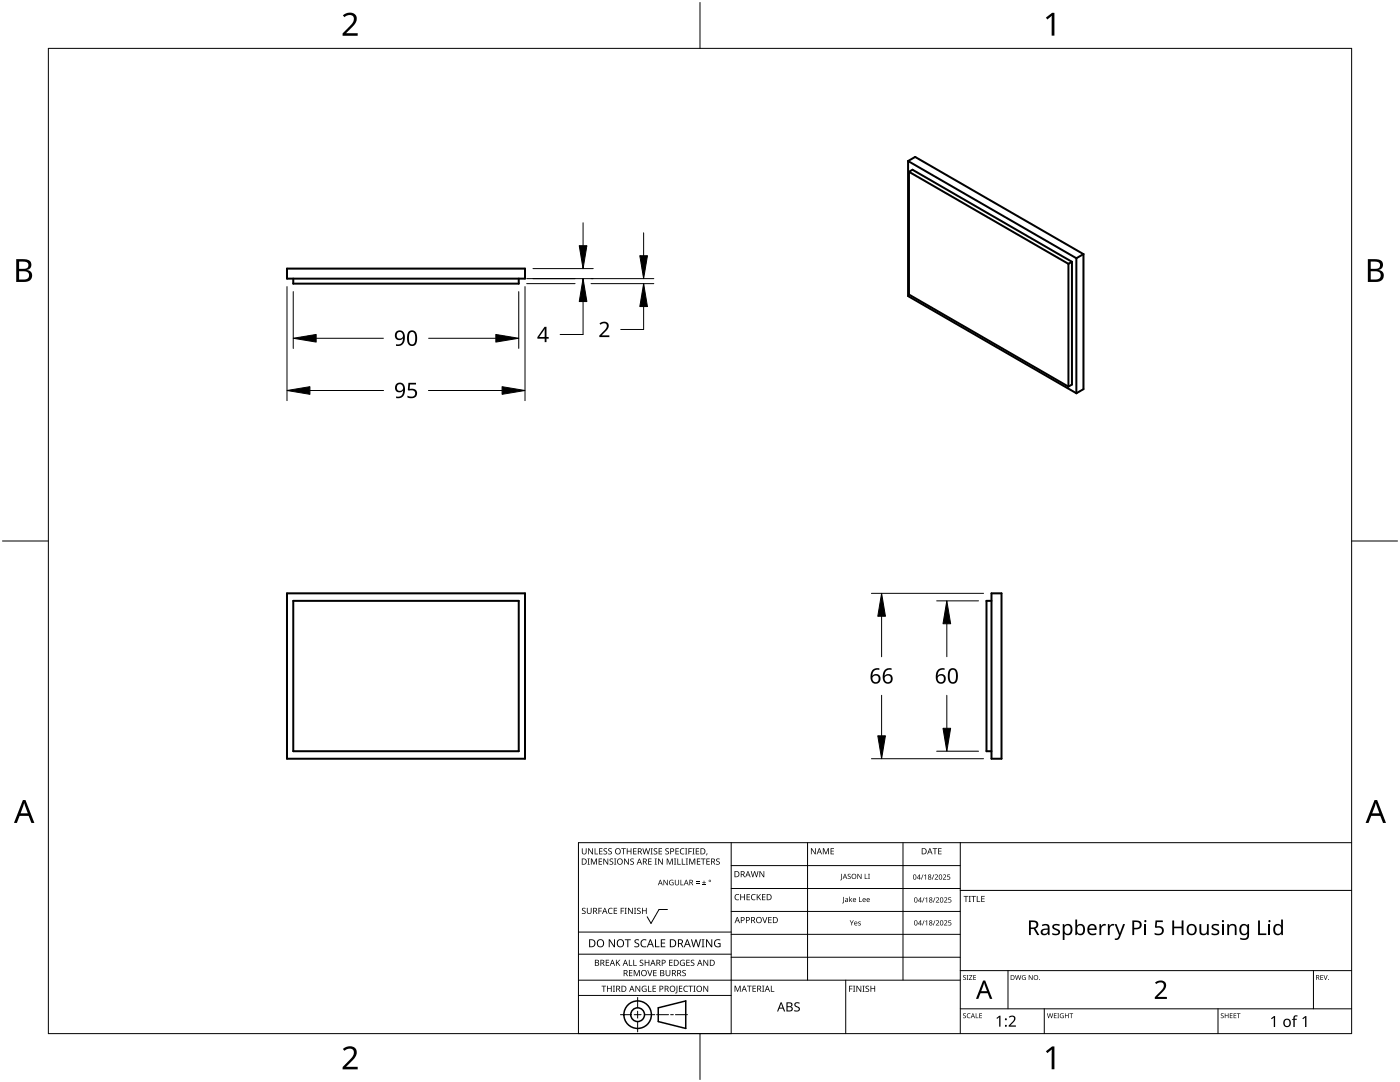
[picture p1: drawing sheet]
<svg xmlns="http://www.w3.org/2000/svg" width="279mm" height="216mm" viewBox="0 0 279 216" stroke-linecap="round" stroke-linejoin="round" font-family="sans-serif">
<g fill="none" stroke="#000" stroke-width=".4">
<path d="M181.2 32.1l1.4-.8 33.6 19.4M181.2 32.1l33.6 19.4M181.2 32.1v27l33.6 19.4M181.4 34.3l.7-.4 31.8 18.3M181.4 34.3v24.5l31.8 18.3M181.4 34.3l31.8 18.3M57.3 53.6h47.5v2h-47.5zM58.5 55.6v1h45v-1M213.2 52.6v24.5M213.9 52.2v24.5l-.7 .4M213.9 52.2l-.7 .4M214.8 51.5v27"/>
<path d="M216.2 50.7l-1.4 .8M216.2 50.7v27l-1.4 .8M57.3 118.4h47.5v33h-47.5zM58.5 119.9h45v30h-45zM197.9 119.9h-1v30h1M197.9 118.4h2v33h-2z"/>
</g>
<path d="M9.7 9.7h260v196.5h-260z" fill="none" stroke="#000" stroke-width=".2"/>
<path d="M139.7 .5v9.2M.5 108h9.2M269.7 108h9.2M139.7 206.2v9.2" fill="none" stroke="#000" stroke-width=".2"/>
<g fill="#000">
<path d="M68.4 3.1a1.64 1.64 0 0 1 2.8 .4 2.52 2.52 0 0 1-1.2 2.2l-.9 .9h2.3v.5h-3v-.4l1.2-1.2a1.95 1.95 0 0 0 .9-2.2 1.23 1.23 0 0 0-1.8 .1zM208.7 3.5l1.3-.9h.4v4.5h-.5v-4l-.9 .8zM68.4 209.3a1.64 1.64 0 0 1 2.8 .4 2.52 2.52 0 0 1-1.2 2.2l-.9 1h2.3v.5h-3v-.5l1.2-1.2a1.95 1.95 0 0 0 .9-2.1 1.23 1.23 0 0 0-1.8 .1zM208.7 209.8l1.3-1h.4v4.6h-.5v-4l-.9 .7z"/>
<path d="M3.2 51.7h1.3a1.28 1.28 0 0 1 1.7 1.3 1.04 1.04 0 0 1-.8 .9 1.23 1.23 0 0 1 1 1.5 1.23 1.23 0 0 1-1.6 .9h-1.6zM3.8 54.1v1.7h.9a.86 .86 0 0 0 1.1-.9 .86 .86 0 0 0-1.1-.8zM3.8 52.2v1.4h.8a.78 .78 0 0 0 1.1-.7 .78 .78 0 0 0-1.1-.7z"/>
<path d="M273 51.7h1.3a1.28 1.28 0 0 1 1.7 1.3 1.04 1.04 0 0 1-.9 .9 1.23 1.23 0 0 1 1 1.5 1.23 1.23 0 0 1-1.5 .9h-1.6zM273.6 54.1v1.7h.9a.86 .86 0 0 0 1.1-.9 .86 .86 0 0 0-1.2-.8zM273.6 52.2v1.4h.8a.78 .78 0 0 0 1-.7 .78 .78 0 0 0-1.1-.7z"/>
<path d="M4.6 159.6h.5l1.8 4.6h-.6l-.6-1.4h-1.8l-.5 1.4h-.6zM4.8 160.2l-.7 2.1h1.4z"/>
<path d="M274.3 159.6h.5l1.8 4.6h-.6l-.5-1.4h-1.8l-.6 1.4h-.6zM274.6 160.2l-.7 2.1h1.4z"/>
</g>
<g fill="none" stroke="#000" stroke-width=".2">
<path d="M145.9 168.1v38.1h-30.5v-38.1h154.3M145.9 172.7h45.7M145.9 177.3h45.7M161.2 168.1v27.5M180.2 168.1v27.5M191.6 168.1v38.1M191.6 177.7h78.1M115.4 198.6h30.5M115.4 195.6h76.2M115.4 190.4h30.5M115.4 186h30.5M127.3 199v2.1"/>
<path d="M133.2 181.5h-1.7l-1.6 2.8-.7-1.4M145.9 181.9h45.7M145.9 186.4h45.7M145.9 191h45.7M168.8 195.6v10.6M191.6 193.7h78.1M201.2 193.7v7.6M262.1 193.7v7.6M123.8 202.5h2.1M126.6 202.5h1.3M127.3 201.8v1.4M127.3 203.8v2.1"/>
<path d="M128.6 202.5h2.1M131 202.5h2.4M133.8 202.5h.6M134.8 202.5h2.4M191.6 201.3h78.1M208.4 201.3v4.9M243.1 201.3v4.9"/>
</g>
<g fill="#000">
<path d="M116.1 169.3h.2v.8a.32 .32 0 0 0 .3 .3 .32 .32 0 0 0 .3-.3v-.8h.2v.8a.47 .47 0 0 1-.5 .4 .47 .47 0 0 1-.5-.5zM117.3 171.3h.4l-.1 .1v1l.1 .1h-.4l.1-.1v-1zM117.4 169.3h.2l.6 1v-1h.1v1.2h-.1l-.7-1v1h-.1zM117.9 171.3h.3l.3 1 .4-1h.2v1.2h-.1v-1l-.4 1h-.1l-.4-1v1h-.2zM118.7 169.3h.1v1h.6v.2h-.7zM119.5 171.3h.7v.1h-.6v.4h.5v.2h-.5v.4h.6v.1h-.7zM119.6 169.3h.6v.1h-.5v.4h.5v.1h-.5v.4h.5v.2h-.6zM120.5 169.4l.4-.1h.3l-.1 .1a.25 .25 0 0 0-.4-.1 .25 .25 0 0 0 0 .4 .4 .4 0 0 1 .5 .3 .4 .4 0 0 1-.3 .5 .4 .4 0 0 1-.5-.2h.2a.27 .27 0 0 0 .4-.1 .27 .27 0 0 0-.3-.3l-.2-.2zM120.4 171.3h.2l.6 1v-1h.2v1.2h-.2l-.6-1v1h-.2zM121.4 169.4l.5-.1h.2v.1a.25 .25 0 0 0-.4-.1 .25 .25 0 0 0 0 .4 .4 .4 0 0 1 .4 .3 .4 .4 0 0 1-.2 .5 .4 .4 0 0 1-.5-.2h.1a.27 .27 0 0 0 .5-.1 .27 .27 0 0 0-.4-.3l-.2-.2zM121.7 171.4l.4-.1 .3 .1-.1 .1a.25 .25 0 0 0-.4-.1 .25 .25 0 0 0 0 .4 .4 .4 0 0 1 .5 .3 .4 .4 0 0 1-.3 .5 .4 .4 0 0 1-.5-.3l.2 .1a.27 .27 0 0 0 .4-.2 .27 .27 0 0 0-.3-.3l-.2-.2zM122.5 171.3h.5l-.2 .1v1l.2 .1h-.5l.2-.1v-1z"/>
<path d="M124 169.3h.9v.1h-.4v1.1h-.1v-1.1h-.4zM124.6 171.3h.1l.7 1v-1h.1v1.2h-.2l-.6-1v1h-.1zM125.1 169.3h.1v.5h.7v-.5h.1v1.2h-.1v-.6h-.7v.6h-.1zM125.8 171.4l.5-.1 .2 .1v.1a.25 .25 0 0 0-.4-.1 .25 .25 0 0 0 0 .4 .4 .4 0 0 1 .4 .3 .4 .4 0 0 1-.2 .5 .4 .4 0 0 1-.5-.3l.1 .1a.27 .27 0 0 0 .5-.2 .27 .27 0 0 0-.4-.3l-.2-.2zM126.4 169.3h.6v.1h-.5v.4h.5v.1h-.5v.4h.5v.2h-.6zM128.2 169.3h.2l.2 1 .3-1h.2l.2 1 .3-1h.1l-.3 1.2h-.1l-.3-1.1-.3 1.1h-.2zM129.4 171.3h.6v.1h-.5v.4h.5v.2h-.5v.4h.5v.1h-.6zM129.8 169.3h.5l-.2 .1v1l.2 .1h-.5l.2-.1v-1zM130.7 171.3h.4l-.1 .1v1l.1 .1h-.4l.1-.1v-1zM130.5 169.4l.4-.1h.3l-.1 .1a.25 .25 0 0 0-.4-.1 .25 .25 0 0 0 0 .4 .4 .4 0 0 1 .5 .3 .4 .4 0 0 1-.3 .5 .4 .4 0 0 1-.5-.2h.2a.27 .27 0 0 0 .4-.1 .27 .27 0 0 0-.3-.3l-.2-.2zM131.4 169.3h.7v.1h-.5v.4h.5v.1h-.5v.4h.5v.2h-.7zM131.3 171.3h.2l.7 1-.1-1h.2v1.2h-.2l-.6-1v1h-.2z"/>
<path d="M132.4 175.6h.2l.6 .9v-.9h.1v1h-.2l-.6-.9v.9h-.1zM132.8 169.4l.4-.1h.3l-.1 .1a.25 .25 0 0 0-.3-.1 .25 .25 0 0 0 0 .4 .4 .4 0 0 1 .4 .3 .4 .4 0 0 1-.3 .5 .4 .4 0 0 1-.4-.2h.1a.27 .27 0 0 0 .5-.1 .27 .27 0 0 0-.4-.3l-.2-.2zM133.1 171.3h.2l.4 1 .4-1h.2v1.2h-.2v-1l-.4 1h-.1l-.4-1v1h-.1zM133.7 175.7l.5-.2 .2 .1v.1a.45 .45 0 0 0-.7 .4 .45 .45 0 0 0 .6 .4v-.3h-.2v-.1h.3v.5a.6 .6 0 0 1-.8-.1 .6 .6 0 0 1 .1-.8zM134.5 171.3h.4l-.1 .1v1l.1 .1h-.4l.2-.1v-1zM135.2 171.3h.1v1.1h.6v.1h-.7zM134.8 169.3h.7v.1h-.6v.4h.5v.1h-.5v.4h.6v.2h-.7zM134.7 175.6h.1v.7a.28 .28 0 0 0 .3 .2 .28 .28 0 0 0 .3-.2v-.7h.1v.7a.42 .42 0 0 1-.4 .4 .42 .42 0 0 1-.4-.4zM135.8 175.6h.1v.9h.5v.1h-.6zM136.1 171.3h.1v1.1h.6v.1h-.7zM135.8 169.4l.5-.2 .3 .1-.1 .1a.49 .49 0 0 0-.7 .5 .49 .49 0 0 0 .8 .4 .52 .52 0 0 1-.7 .1 .52 .52 0 0 1-.2-.6zM136.7 169.3h.5l-.2 .1v1l.2 .1h-.5l.2-.1v-1z"/>
<path d="M136.9 171.3h.4l-.1 .1v1l.1 .1h-.4l.1-.1v-1zM137.4 169.3h.7v.1h-.6v.4h.5v.2h-.5v.5h-.1zM137.5 171.3h.3l.3 1 .4-1h.3v1.2h-.2v-1l-.4 1h-.1l-.4-1v1h-.2zM138.2 169.3h.4l-.1 .1v1l.1 .1h-.4l.1-.1v-1zM138.9 176.2h.7v.1h-.7zM138.9 175.9h.7v.1h-.7zM138.9 169.3h.6v.1h-.5v.4h.5v.1h-.5v.4h.5v.2h-.6zM139.1 171.3h.7v.1h-.6v.4h.5v.2h-.5v.4h.6v.1h-.7zM140.1 176.5h.8v.1h-.8zM139.9 171.3h.9v.1h-.4v1.1h-.1v-1.1h-.4zM140.4 175.7h.2v.3h.3v.2h-.3v.3h-.2v-.3h-.3v-.2h.3zM141 170.3h.2l-.3 .4z"/>
<path d="M141 171.3h.7v.1h-.6v.4h.5v.2h-.5v.4h.6v.1h-.7zM143 171.4l.4-.1 .2 .1v.1a.25 .25 0 0 0-.4-.1 .25 .25 0 0 0 0 .4 .4 .4 0 0 1 .5 .3 .4 .4 0 0 1-.3 .5 .4 .4 0 0 1-.5-.3l.2 .1a.27 .27 0 0 0 .4-.2 .27 .27 0 0 0-.3-.3l-.3-.2zM146.8 178.6l.4-.2 .3 .1v.1a.49 .49 0 0 0-.7 .4 .49 .49 0 0 0 .7 .5 .52 .52 0 0 1-.7 0 .52 .52 0 0 1-.2-.6zM147.7 178.4h.2v.5h.6v-.5h.2v1.2h-.2v-.5h-.6v.5h-.2zM149 178.4h.7v.1h-.5v.4h.4v.2h-.4v.4h.5v.1h-.7zM150 178.6l.5-.2 .3 .1-.1 .1a.49 .49 0 0 0-.7 .4 .49 .49 0 0 0 .8 .5 .52 .52 0 0 1-.7 0 .52 .52 0 0 1-.2-.6zM149.8 173.8h.2l.2 1.1 .3-1.1h.2l.3 1.1 .2-1.1h.2l-.3 1.2h-.2l-.3-1-.3 1h-.1zM151 178.4h.2v.6l.5-.6h.2l-.5 .5 .5 .7h-.2l-.4-.6-.1 .6h-.2zM151.6 173.8h.1l.7 1v-1h.1v1.2h-.2l-.6-1v1h-.1zM152.1 178.4h.7v.1h-.6v.4h.5v.2h-.5v.4h.6v.1h-.7zM161.8 169.3h.2l.7 1v-1h.1v1.2h-.2l-.6-1v1h-.2zM164.2 169.3h.2l.4 .9 .4-.9h.2v1.2h-.1v-1.1l-.4 1.1h-.1l-.4-1.1v1.1h-.2z"/>
<path d="M165.8 169.3h.6v.1h-.5v.4h.5v.1h-.5v.4h.5v.2h-.6zM167.9 174.4h.1v1l-.3 .3v-.2l.2-.1zM169.5 178.9h.1v.7l.5-.4-.3 .3 .3 .5-.4-.4-.1 .4h-.1zM169.2 174.5l.4-.1h.2l-.1 .1a.24 .24 0 0 0-.3-.1 .24 .24 0 0 0-.1 .3 .24 .24 0 0 0 .3 .2 .32 .32 0 0 1 .1 .5 .32 .32 0 0 1-.5-.2v.1a.26 .26 0 0 0 .4 0 .26 .26 0 0 0 0-.3 .26 .26 0 0 0-.3-.1zM171.4 179h.2v.9h.4v.1h-.6zM171.1 174.4h.2l.5 .8v-.8h.1v1h-.1l-.6-.9v.9h-.1zM172.6 174.4h.1v.9h.5v.1h-.6zM173.2 174.4h.4l-.1 .1v.8l.1 .1h-.4l.2-.1v-.8zM184.2 174.5h.1l-.4 1h-.1zM184.4 179.1h.1l-.4 1h-.1zM184.4 174.7l.4-.2v1h-.1v-.9l-.2 .2zM186.3 174.5h.2l-.4 1h-.1z"/>
<path d="M186.1 169.3h.9v.1h-.3v1.1h-.2v-1.1h-.4zM186.6 179.1h.1l-.4 1h-.1zM186.5 174.6a.37 .37 0 0 1 .6 0 .37 .37 0 0 1-.2 .6l-.2 .2h.5v.1h-.7l.3-.4a.27 .27 0 0 0 .3-.3 .27 .27 0 0 0-.4-.2zM187.2 169.3h.7v.1h-.5v.4h.5v.1h-.5v.4h.5v.2h-.7zM188.2 174.6a.37 .37 0 0 1 .6 0 .37 .37 0 0 1-.3 .6l-.2 .2h.5v.1h-.6l.2-.4a.27 .27 0 0 0 .3-.3 .27 .27 0 0 0-.4-.2zM189.1 174.5h.5v.1h-.4v.3a.34 .34 0 0 1 .4 .2 .34 .34 0 0 1-.1 .4 .34 .34 0 0 1-.5-.1 .27 .27 0 0 0 .4 .1 .27 .27 0 0 0 .1-.4 .27 .27 0 0 0-.4-.1zM189.3 179.1h.5v.1h-.4v.3a.34 .34 0 0 1 .4 .1 .34 .34 0 0 1-.1 .5 .34 .34 0 0 1-.5-.2 .27 .27 0 0 0 .4 .1 .27 .27 0 0 0 .1-.3 .27 .27 0 0 0-.4-.1zM192.3 178.8h.9v.1h-.3v1.1h-.2v-1.1h-.4zM193.3 178.8h.5l-.2 .1v1l.2 .1h-.5l.2-.1v-1zM193.8 178.8h1v.1h-.4v1.1h-.2v-1.1h-.4zM194.9 178.8h.2v1.1h.5v.1h-.7zM195.8 178.8h.7v.1h-.5v.4h.5v.1h-.5v.5h.5v.1h-.7z"/>
<path d="M116.2 181.3l.4-.2 .3 .1-.1 .1a.25 .25 0 0 0-.4-.1 .25 .25 0 0 0 0 .4 .4 .4 0 0 1 .5 .3 .4 .4 0 0 1-.3 .5 .4 .4 0 0 1-.5-.2h.2a.27 .27 0 0 0 .4-.1 .27 .27 0 0 0-.3-.3l-.2-.2zM117.1 181.1h.2v.8a.32 .32 0 0 0 .3 .3 .32 .32 0 0 0 .3-.3v-.8h.2v.8a.47 .47 0 0 1-.5 .5 .47 .47 0 0 1-.5-.5zM119.4 181.1h.7v.2h-.5v.4h.5v.1h-.5v.6h-.2zM120 196.7h1v.1h-.4v1.1h-.2v-1.1h-.4zM120.9 191.5h.7v.1h-.6v.4h.5v.2h-.5v.4h.6v.1h-.7zM121.5 181.3l.4-.2 .4 .1-.1 .1a.49 .49 0 0 0-.7 .5 .49 .49 0 0 0 .7 .4 .52 .52 0 0 1-.6 .1 .52 .52 0 0 1-.3-.6zM121.1 196.7h.2v.5h.6v-.5h.2v1.2h-.2v-.6h-.6v.6h-.2zM121.5 187.4h.2l.9 1.3v-1.3h.1v1.6h-.2l-.8-1.3v1.3h-.2zM122.3 196.7h.4l-.1 .1v1l.1 .1h-.4l.2-.1v-1zM122.5 181.1h.7v.2h-.6v.4h.5v.1h-.5v.4h.6v.2h-.7zM122.9 191.5h.2v.6l.5-.6h.2l-.5 .5 .5 .7h-.2l-.4-.6-.1 .6h-.2zM123.9 181.1h.6v.2h-.5v.4h.5v.1h-.5v.6h-.1z"/>
<path d="M124.7 181.1h.4l-.2 .2v.9l.2 .2h-.4l.1-.2v-.9zM124.7 187.4h1.2v.2h-.5v1.4h-.2v-1.4h-.5zM125.5 191.5h.2v1.1h.5v.1h-.7zM125.5 193.6h.7v.1h-.5v.4h.5v.1h-.5v.4h.5v.2h-.7zM125.3 181.1h.2l.7 1.1-.1-1.1h.2v1.3h-.2l-.6-1v1h-.2zM126.4 191.5h.1v1.1h.6v.1h-.7zM126.5 181.1h.5l-.2 .2v.9l.2 .2h-.5l.2-.2v-.9zM126.5 193.6h.2l.4 1 .4-1h.2v1.2h-.2v-1.1l-.4 1.1h-.1l-.4-1.1v1.1h-.1zM126.7 187.6l.3-.2 .6 .1-.2 .1a.33 .33 0 0 0-.6 .2 .33 .33 0 0 0 .4 .4 .47 .47 0 0 1 .4 .6 .47 .47 0 0 1-.7 .2h-.3v-.2h.2a.35 .35 0 0 0 .6-.2 .35 .35 0 0 0-.5-.4l-.3-.2zM126.8 196.7h.2l.6 1v-1h.2v1.2h-.2l-.7-1 .1 1h-.2zM127.2 181.3l.4-.2 .3 .1-.1 .1a.25 .25 0 0 0-.4-.1 .25 .25 0 0 0 0 .4 .4 .4 0 0 1 .5 .3 .4 .4 0 0 1-.3 .5 .4 .4 0 0 1-.5-.2h.2a.27 .27 0 0 0 .4-.1 .27 .27 0 0 0-.3-.3l-.2-.2zM127.7 191.6l.4-.1 .3 .1-.1 .1a.25 .25 0 0 0-.3-.1 .25 .25 0 0 0 0 .4 .4 .4 0 0 1 .4 .3 .4 .4 0 0 1-.3 .5 .4 .4 0 0 1-.4-.3l.1 .1a.27 .27 0 0 0 .5-.2 .27 .27 0 0 0-.4-.3l-.2-.2z"/>
<path d="M128 187.6l.6-.2 .4 .1-.1 .2a.63 .63 0 0 0-.9 .5 .63 .63 0 0 0 1 .6v.2a.83 .83 0 0 1-1.1-.3 .83 .83 0 0 1 .1-1.1zM128.2 196.8l.6-.1 .2 .1v.1a.5 .5 0 0 0-.8 .4 .5 .5 0 0 0 .7 .5v-.4h-.3v-.1h.4v.6a.66 .66 0 0 1-.8-.2 .66 .66 0 0 1 0-.9zM128.1 181.1h.2v.6h.6v-.6h.2v1.3h-.2v-.6h-.6v.6h-.2zM129.2 193.6h.1l.4 1 .3-1h.2l-.4 1.2h-.2zM129.3 196.7h.2v1.1h.5v.1h-.7zM128.7 191.5h.1v.5h.6v-.5h.2v1.2h-.2v-.5h-.6v.5h-.1zM130.7 187.4h.2v1.4h.7v.2h-.9zM130.2 196.7h.7v.1h-.5v.4h.5v.1h-.5v.5h.5v.1h-.7zM130.4 193.6h.6v.1h-.5v.4h.5v.1h-.5v.4h.5v.2h-.6zM131.9 187.4h.9v.2h-.7v.5h.6v.2h-.6v.5h.7v.2h-.9zM132.8 193.6h.2v.7a.32 .32 0 0 0 .3 .4 .32 .32 0 0 0 .3-.4v-.7h.2v.7a.47 .47 0 0 1-.5 .5 .47 .47 0 0 1-.5-.5zM133.5 191.5h.7v.1h-.5v.4h.5v.2h-.5v.4h.5v.1h-.7z"/>
<path d="M135 196.7h.2v1.3l-.1 .2h-.3l-.1-.1 .3-.2zM135.5 196.7h.7v.1h-.5v.4h.4v.1h-.4v.5h.5v.1h-.7zM135.8 191.7l.5-.2 .4 .1-.1 .1a.5 .5 0 0 0-.8 .4 .5 .5 0 0 0 .7 .5v-.4h-.2v-.1h.4v.6a.66 .66 0 0 1-.9-.1 .66 .66 0 0 1 0-.9zM136.2 193.7l.4-.2 .3 .1-.1 .1a.25 .25 0 0 0-.4-.1 .25 .25 0 0 0 0 .4 .4 .4 0 0 1 .5 .3 .4 .4 0 0 1-.3 .5 .4 .4 0 0 1-.5-.2h.2a.27 .27 0 0 0 .5-.1 .27 .27 0 0 0-.4-.3l-.2-.2zM136.5 196.8l.5-.1 .3 .1-.1 .1a.49 .49 0 0 0-.7 .4 .49 .49 0 0 0 .8 .4 .52 .52 0 0 1-.7 .1 .52 .52 0 0 1-.2-.6zM137 191.5h.6v.1h-.5v.4h.5v.2h-.5v.4h.5v.1h-.6zM137.4 196.7h.9v.1h-.4v1.1h-.1v-1.1h-.4zM137.9 191.6l.4-.1 .3 .1-.1 .1a.25 .25 0 0 0-.4-.1 .25 .25 0 0 0 0 .4 .4 .4 0 0 1 .5 .3 .4 .4 0 0 1-.3 .5 .4 .4 0 0 1-.5-.3l.2 .1a.27 .27 0 0 0 .4-.2 .27 .27 0 0 0-.3-.3l-.2-.2zM138.4 196.7h.4l-.1 .1v1l.1 .1h-.4l.1-.1v-1zM137.9 187.4h.2l.3 1.4 .4-1.4h.2l.4 1.4 .3-1.4h.2l-.4 1.6h-.2l-.4-1.3-.4 1.3h-.2zM140 187.4h.6l-.2 .2v1.3l.2 .1h-.6l.2-.1v-1.3zM140.4 196.7h.1l.7 1v-1h.1v1.2h-.1l-.7-1v1h-.1z"/>
<path d="M140.4 191.5h.2l.6 1v-1h.1v1.2h-.1l-.7-1v1h-.1zM140.9 187.4h.2l.9 1.3v-1.3h.1v1.6h-.2l-.8-1.3v1.3h-.2zM142.7 187.6l.7-.2 .4 .1-.1 .2a.65 .65 0 0 0-1 .5 .65 .65 0 0 0 .9 .6v-.4h-.3v-.2h.5v.7a.86 .86 0 0 1-1.1-.1 .86 .86 0 0 1 0-1.2zM146.6 196.7h.2l.4 1 .4-1h.2v1.2h-.1v-1.1l-.4 1.1h-.2l-.4-1.1v1.1h-.1zM149.1 196.7h.9v.1h-.4v1.1h-.1v-1.1h-.4zM150.2 196.7h.7v.1h-.6v.4h.5v.1h-.5v.5h.6v.1h-.7zM152.1 183h.2l.3 1 .4-1h.1l-.4 1.2h-.1zM152.1 196.7h.4l-.1 .1v1l.1 .1h-.4l.1-.1v-1zM153.8 196.7h.2v1.1h.5v.1h-.7zM153.3 183h.7v.1h-.5v.4h.5v.1h-.5v.5h.5v.1h-.7zM168.3 179h.1v1l-.3 .3v-.2l.2-.1zM169.5 196.7h.6v.1h-.5v.5h.5v.1h-.5v.5h-.1z"/>
<path d="M169.6 183.6h.1l.3 .5 .2-.5h.2l-.4 .7v.4h-.1v-.4zM170.2 196.7h.5l-.2 .1v1l.2 .1h-.5l.2-.1v-1zM171.3 184l.5-.1-.4 .1v.1a.28 .28 0 0 1 .4 .2 .28 .28 0 0 1-.2 .4 .28 .28 0 0 1-.3-.2l.1 .1a.18 .18 0 0 0 .2 0 .18 .18 0 0 0 .1-.3 .18 .18 0 0 0-.3 0zM170.9 196.7h.2l.6 1v-1h.2v1.2h-.2l-.6-1v1h-.2zM172.1 196.7h.5l-.2 .1v1l.2 .1h-.5l.2-.1v-1zM172.8 196.8l.4-.1h.2v.2a.25 .25 0 0 0-.4-.1 .25 .25 0 0 0 0 .4 .4 .4 0 0 1 .5 .3 .4 .4 0 0 1-.3 .4 .4 .4 0 0 1-.5-.2l.2 .1a.27 .27 0 0 0 .4-.2 .27 .27 0 0 0-.3-.3l-.3-.2zM173.7 196.7h.2v.5h.6v-.5h.2v1.2h-.2v-.6h-.6v.6h-.2zM184.4 183.6h.1l-.4 1.1h-.1zM184.7 179.3l.3-.2v1h-.1v-.9l-.2 .2zM184.7 183.9l.3-.3v1.1h-.1v-.9l-.2 .1zM186.6 183.6h.1l-.4 1.1h-.1zM186.8 179.2a.37 .37 0 0 1 .6 0 .37 .37 0 0 1-.3 .6l-.2 .2h.5v.1h-.6l.2-.4a.27 .27 0 0 0 .3-.3 .27 .27 0 0 0-.4-.2z"/>
<path d="M186.8 183.7a.37 .37 0 0 1 .6 .1 .37 .37 0 0 1-.3 .5l-.2 .2h.5v.2h-.6l.2-.4a.27 .27 0 0 0 .3-.3 .27 .27 0 0 0-.4-.2zM188.4 179.2a.37 .37 0 0 1 .6 0 .37 .37 0 0 1-.2 .6l-.2 .2h.5v.1h-.7l.3-.4a.27 .27 0 0 0 .2-.3 .27 .27 0 0 0-.3-.2zM188.4 183.7a.37 .37 0 0 1 .6 .1 .37 .37 0 0 1-.2 .5l-.2 .2h.5v.2h-.7l.3-.4a.27 .27 0 0 0 .2-.3 .27 .27 0 0 0-.3-.2zM189.3 183.6h.5v.2h-.4v.3a.34 .34 0 0 1 .4 .1 .34 .34 0 0 1-.1 .5 .34 .34 0 0 1-.5-.2 .27 .27 0 0 0 .4 .1 .27 .27 0 0 0 .1-.4 .27 .27 0 0 0-.4 0zM192.2 194.7l.4-.1h.2l-.1 .1a.24 .24 0 0 0-.3 0 .24 .24 0 0 0-.1 .3 .24 .24 0 0 0 .4 .1 .31 .31 0 0 1 0 .4 .31 .31 0 0 1-.5-.1 .24 .24 0 0 0 .3 .1 .24 .24 0 0 0 .1-.3l-.4-.3zM192.9 194.6h.4l-.1 .1v.7l.1 .1h-.4l.1-.1v-.7zM193.4 194.6h.6l-.5 .8h.6v.1h-.7l.5-.8h-.5zM194.2 194.6h.6v.1h-.4v.3h.4v.1h-.4v.3h.4v.1h-.6zM202.6 194.6h.1l.2 .8 .2-.8h.2l.2 .8 .2-.8h.1l-.2 .9h-.2l-.2-.8-.2 .8h-.2zM204 194.7l.4-.1h.3l-.1 .1a.4 .4 0 0 0-.6 .4 .4 .4 0 0 0 .6 .3v-.3l-.2-.1h.3v.5a.53 .53 0 0 1-.7-.1 .53 .53 0 0 1 0-.7zM205.3 194.6h.1l.6 .8v-.8h.1v.9h-.2l-.5-.8v.8h-.1zM210.1 184.6a1.29 1.29 0 0 1 1.4-.1l-.1 .3-.5-.1a.35 .35 0 0 0-.5 .1 .35 .35 0 0 0 .3 .5h.2a.66 .66 0 0 1 .7 .8 .66 .66 0 0 1-.9 .5l-.7-.1v-.3l.7 .1 .4-.1v-.4l-.4-.2a.65 .65 0 0 1-.6-1z"/>
<path d="M219.4 184.4h.3l.1 .4 .4-.4h.5l-.1 .3h-.4l-.3 .3-.1 1.6h-.4zM221.1 184.4h.3l.1 .4 .3-.4h.6l-.1 .3h-.4l-.4 .3v1.6h-.4zM222.4 184.4h.4l.7 1.8 .6-1.8h.4l-.9 2.5a.83 .83 0 0 1-1.1 .6v-.3h.5l.3-.6zM230.6 183.7h1.5v.3h-1.2l-.1 .8a.98 .98 0 0 1 1.5 .8 .98 .98 0 0 1-1.4 1l-.5-.1v-.4a.84 .84 0 0 0 1 .2 .84 .84 0 0 0 .5-.8 .81 .81 0 0 0-1.2-.3l-.2-.2zM230.5 196.1a1.21 1.21 0 0 1 1.4-.5 1.21 1.21 0 0 1 .8 1.2l-.3 .7-1.4 1.4h1.9v.4h-2.4v-.3l.9-1a1.36 1.36 0 0 0 .7-1.8 1.1 1.1 0 0 0-1.4 .2zM234 183.7h.3v1.2h1.5v-1.2h.4v2.9h-.4v-1.4h-1.5v1.4h-.3zM239.4 184.4h.3v1.4a.59 .59 0 0 0 .8 .5 .59 .59 0 0 0 .4-.8v-1.1h.3v2.2h-.3v-.3a.84 .84 0 0 1-.9 .3 .84 .84 0 0 1-.6-.8zM241.9 184.6a1.29 1.29 0 0 1 1.4-.1l-.1 .3-.5-.1a.35 .35 0 0 0-.6 .1 .35 .35 0 0 0 .4 .5h.2a.66 .66 0 0 1 .6 .8 .66 .66 0 0 1-.8 .5l-.7-.1v-.3l.7 .1 .4-.1v-.4l-.4-.2a.65 .65 0 0 1-.6-1zM244.9 184.4h.3l.1 .3a.83 .83 0 0 1 .9-.3 .83 .83 0 0 1 .6 .8v1.4h-.4v-1.4a.59 .59 0 0 0-.7-.5 .59 .59 0 0 0-.4 .7v1.2h-.4zM251.1 183.7h.3v2.6h1.3v.3h-1.6zM263.5 194.6h.6v.1h-.5v.3h.4v.1h-.4v.3h.5v.1h-.6zM264.1 194.6h.2l.2 .8 .3-.8h.2l-.4 .9h-.1z"/>
<path d="M158.6 200.2l.4-.2 .6 .1-.1 .2-.2-.1a.34 .34 0 0 0-.5 .2 .34 .34 0 0 0 .3 .4 .55 .55 0 0 1 .5 .7 .55 .55 0 0 1-.8 .3h-.3v-.3l.4 .1a.36 .36 0 0 0 .5-.2 .36 .36 0 0 0-.4-.4l-.4-.3zM192.2 202.3l.4-.1h.2l-.1 .1a.24 .24 0 0 0-.3 0 .24 .24 0 0 0-.1 .3 .24 .24 0 0 0 .4 .1 .31 .31 0 0 1 0 .5 .31 .31 0 0 1-.5-.2 .24 .24 0 0 0 .3 .1 .24 .24 0 0 0 .1-.3l-.4-.2zM193.1 202.3l.3-.1h.3l-.1 .1a.39 .39 0 0 0-.5 .4 .39 .39 0 0 0 .5 .3 .46 .46 0 0 1-.6 0 .46 .46 0 0 1 .1-.7zM194.7 202.2h.1v.8h.5v.2h-.6zM195.4 202.2h.6v.1h-.4v.3h.4v.1h-.4v.4h.4v.1h-.6zM198.9 203.1l.5-.4h.3v2.2h-.3v-1.9l-.4 .3zM201.3 202.9a.76 .76 0 0 1 1.2 0 .76 .76 0 0 1-.3 1.1l-.6 .6h1.1v.3h-1.4v-.3l.8-.8a.52 .52 0 0 0 .2-.8 .52 .52 0 0 0-.8 .1zM209 202.2h.1l.2 .8 .2-.8h.1l.3 .8 .2-.8h.1l-.3 1h-.1l-.2-.9-.3 .9h-.1zM210.3 202.2h.6v.1h-.4v.3h.3v.1h-.3v.4h.4v.1h-.6zM211 202.2h.4l-.2 .1v.8l.2 .1h-.4l.1-.1v-.8zM211.6 202.3l.7-.1-.1 .1a.4 .4 0 0 0-.6 .4 .4 .4 0 0 0 .6 .3v-.2l-.2-.2h.3v.5a.53 .53 0 0 1-.7-.1 .53 .53 0 0 1 0-.7zM212.5 202.2h.2v.4h.5v-.4h.1v1h-.1v-.5h-.5v.5h-.2z"/>
<path d="M213.4 202.2h.8v.1h-.3v.9h-.2v-.9h-.3zM243.7 202.3l.3-.1h.2v.1a.24 .24 0 0 0-.3 0 .24 .24 0 0 0-.1 .3 .24 .24 0 0 0 .3 .1 .31 .31 0 0 1 0 .5 .31 .31 0 0 1-.5-.2 .24 .24 0 0 0 .4 .1 .24 .24 0 0 0 0-.3l-.3-.2zM244.4 202.2h.2v.4h.5v-.4h.1v1h-.1v-.5h-.5v.5h-.2zM245.4 202.2h.6v.1h-.4v.3h.4v.1h-.4v.4h.4v.1h-.6zM246.2 202.2h.5v.1h-.4v.3h.4v.1h-.4v.4h.4v.1h-.5zM246.8 202.2h.8v.1h-.3v.9h-.2v-.9h-.3zM253.7 203.2l.6-.5h.2v2.2h-.3v-1.9l-.4 .4zM258.2 202.7l.3-.1h.5l-.1 .3-.4-.1-.1 .2v.3h.4v.2h-.4v1.4h-.3v-1.4h-.3l.3-.2zM259.9 203.2l.6-.5h.2v2.2h-.2v-1.9l-.5 .4z"/>
<path d="M116.1 171.3h.4a.61 .61 0 0 1 .6 .6 .61 .61 0 0 1-.6 .6h-.4zM116.3 171.4v1h.1a.48 .48 0 0 0 .5-.5 .48 .48 0 0 0-.4-.5z"/>
<path d="M122.7 169.9a.61 .61 0 0 1 1.2 0 .61 .61 0 0 1-1.2 0zM122.9 169.9a.45 .45 0 0 0 .9 0 .45 .45 0 0 0-.9 0z"/>
<path d="M123.1 171.9a.61 .61 0 0 1 1.2 0 .61 .61 0 0 1-1.2 0zM123.3 171.9a.45 .45 0 0 0 .9 0 .45 .45 0 0 0-.9 0z"/>
<path d="M127.3 169.3h.3a.35 .35 0 0 1 .5 .2 .35 .35 0 0 1-.3 .4l.4 .6h-.2l-.3-.5h-.3v.5h-.1zM127.4 169.4v.4h.2a.23 .23 0 0 0 .3-.2 .23 .23 0 0 0-.3-.2z"/>
<path d="M127.5 171.3h.2l.4 1.2h-.1l-.2-.4h-.4l-.2 .4h-.1zM127.6 171.5l-.2 .5h.4z"/>
<path d="M128.3 171.3h.3a.35 .35 0 0 1 .5 .2 .35 .35 0 0 1-.3 .5l.4 .5h-.2l-.3-.5h-.2v.5h-.2zM128.5 171.4v.5h.1a.23 .23 0 0 0 .3-.2 .23 .23 0 0 0-.3-.3z"/>
<path d="M131.7 175.5h.1l.5 1.1h-.2l-.1-.3h-.4l-.2 .3h-.1zM131.8 175.7l-.2 .5h.3z"/>
<path d="M133.8 169.3h.3a.41 .41 0 0 1 .4 .5 .41 .41 0 0 1-.6 .2v.5h-.1zM133.9 169.4v.5a.29 .29 0 0 0 .5-.3 .29 .29 0 0 0-.5-.2z"/>
<path d="M136.9 175.5h.1l.4 1.1h-.1l-.1-.3h-.5l-.1 .3h-.1zM137 175.7l-.2 .5h.3z"/>
<path d="M137.6 175.6h.3a.31 .31 0 0 1 .4 .2 .31 .31 0 0 1-.2 .4l.3 .4h-.2l-.3-.4h-.2v.4h-.1zM137.7 175.7v.4h.2a.21 .21 0 0 0 .2-.2 .21 .21 0 0 0-.2-.2z"/>
<path d="M139.8 169.3h.4a.61 .61 0 0 1 .6 .6 .61 .61 0 0 1-.7 .6h-.3zM140 169.4v.9h.1a.48 .48 0 0 0 .5-.4 .48 .48 0 0 0-.4-.5z"/>
<path d="M141.4 175.8a.25 .25 0 0 1 .5 0 .25 .25 0 0 1-.5 0zM141.5 175.8a.15 .15 0 0 0 .3 0 .15 .15 0 0 0-.3 0z"/>
<path d="M141.9 171.3h.4a.35 .35 0 0 1 .4 .2 .35 .35 0 0 1-.2 .5l.3 .5h-.2l-.3-.5h-.2v.5h-.2zM142.1 171.4v.5h.2a.23 .23 0 0 0 .2-.2 .23 .23 0 0 0-.3-.3z"/>
<path d="M146.6 173.8h.4a.61 .61 0 0 1 .6 .6 .61 .61 0 0 1-.7 .6h-.3zM146.7 174v.9h.2a.48 .48 0 0 0 .5-.5 .48 .48 0 0 0-.5-.4z"/>
<path d="M147.8 173.8h.4a.35 .35 0 0 1 .4 .3 .35 .35 0 0 1-.2 .4l.3 .5h-.2l-.3-.5h-.2v.5h-.2zM148 174v.4h.2a.23 .23 0 0 0 .3-.2 .23 .23 0 0 0-.3-.2z"/>
<path d="M149.2 173.8h.1l.5 1.2h-.1l-.2-.3h-.5l-.1 .3h-.2zM149.3 174l-.2 .5h.4z"/>
<path d="M153 178.4h.4a.61 .61 0 0 1 .6 .6 .61 .61 0 0 1-.6 .6h-.4zM153.2 178.5v1h.1a.48 .48 0 0 0 .5-.5 .48 .48 0 0 0-.4-.5z"/>
<path d="M163.4 169.2h.2l.5 1.3h-.2l-.2-.4h-.4l-.2 .4h-.1zM163.5 169.4l-.2 .6h.4z"/>
<path d="M168.6 174.4h.1l.4 1h-.2l-.1-.3h-.4l-.1 .3h-.1zM168.6 174.5l-.1 .5h.3z"/>
<path d="M168.7 179.3h.5v.7l-.1-.1a.26 .26 0 0 1-.3 .1 .26 .26 0 0 1-.2-.3 .26 .26 0 0 1 .4-.2h.1v-.2zM168.8 179.7a.16 .16 0 0 0 .1 .2 .16 .16 0 0 0 .2-.1 .16 .16 0 0 0-.1-.2z"/>
<path d="M170.3 179.3l.2-.1 .3 .1 .1 .3-.6 .1 .2 .2 .3-.1a.37 .37 0 0 1-.5 .1 .37 .37 0 0 1 0-.6zM170.4 179.4l-.1 .1h.4l-.1-.2z"/>
<path d="M169.9 174.9a.51 .51 0 0 1 1 0 .51 .51 0 0 1-1 0zM170.1 174.9a.38 .38 0 0 0 .7 0 .38 .38 0 0 0-.7 0z"/>
<path d="M172.2 179.3l.3-.1 .2 .1 .1 .3-.5 .1 .1 .2 .3-.1a.37 .37 0 0 1-.5 .1 .37 .37 0 0 1 0-.6zM172.3 179.4v.1h.3l-.1-.2z"/>
<path d="M173 179.3l.3-.1 .2 .1 .1 .3-.5 .1 .1 .2 .4-.1a.37 .37 0 0 1-.6 .1 .37 .37 0 0 1 0-.6zM173.1 179.4v.1h.4l-.2-.2z"/>
<path d="M182.3 174.6h.4l.2 .5a.38 .38 0 0 1-.5 .4 .38 .38 0 0 1-.2-.6zM182.4 174.6v.1a.39 .39 0 0 0-.1 .4 .39 .39 0 0 0 .4 .3 .4 .4 0 0 0 .1-.5 .4 .4 0 0 0-.4-.3z"/>
<path d="M182.6 179.1h.4l.1 .5a.38 .38 0 0 1-.4 .5 .38 .38 0 0 1-.3-.6zM182.6 179.2v.1a.39 .39 0 0 0-.1 .4 .39 .39 0 0 0 .4 .2 .4 .4 0 0 0 .2-.4 .4 .4 0 0 0-.5-.3z"/>
<path d="M183.5 174.5h.1v.7h.1l-.1 .3h-.1v-.2h-.5zM183.5 174.6l-.4 .6h.4z"/>
<path d="M183.7 179.1h.1v.6h.2l-.2 .4h-.1v-.2h-.5zM183.7 179.2l-.4 .5h.4z"/>
<path d="M184 169.3h.3a.61 .61 0 0 1 .6 .6 .61 .61 0 0 1-.6 .6h-.3zM184.1 169.4v.9h.2a.48 .48 0 0 0 .5-.4 .48 .48 0 0 0-.5-.5z"/>
<path d="M185.3 174.6a.29 .29 0 0 1 .4-.1 .29 .29 0 0 1-.1 .5 .29 .29 0 0 1 .2 .4 .29 .29 0 0 1-.5 0 .29 .29 0 0 1 .1-.4l-.2-.2zM185.3 175.2a.2 .2 0 0 0 .4 0 .2 .2 0 0 0-.4 0zM185.4 174.8a.17 .17 0 0 0 .3 0 .17 .17 0 0 0-.3 0z"/>
<path d="M185.5 179.2a.29 .29 0 0 1 .5-.1 .29 .29 0 0 1-.1 .4 .29 .29 0 0 1 .1 .5 .29 .29 0 0 1-.5 0 .29 .29 0 0 1 .1-.4l-.1-.2zM185.5 179.8a.2 .2 0 0 0 .4 0 .2 .2 0 0 0-.4 0zM185.6 179.3a.17 .17 0 0 0 .3 0 .17 .17 0 0 0-.3 0z"/>
<path d="M185.5 169.2h.1l.5 1.3h-.1l-.2-.4h-.5l-.1 .4h-.2zM185.6 169.4l-.2 .6h.4z"/>
<path d="M187.5 174.6h.4l.1 .5a.38 .38 0 0 1-.4 .4 .38 .38 0 0 1-.2-.6zM187.6 174.6l-.1 .1a.39 .39 0 0 0-.1 .4 .39 .39 0 0 0 .4 .3 .4 .4 0 0 0 .2-.5 .4 .4 0 0 0-.4-.3z"/>
<path d="M187.7 179.1h.4l.2 .5a.38 .38 0 0 1-.5 .5 .38 .38 0 0 1-.2-.6zM187.8 179.2v.1a.39 .39 0 0 0-.1 .4 .39 .39 0 0 0 .3 .2 .4 .4 0 0 0 .2-.4 .4 .4 0 0 0-.4-.3z"/>
<path d="M118.4 181.1h.3a.35 .35 0 0 1 .4 .3 .35 .35 0 0 1-.2 .4l.3 .6h-.1l-.3-.5h-.3v.5h-.1zM118.5 181.3v.4h.2a.23 .23 0 0 0 .3-.2 .23 .23 0 0 0-.3-.2z"/>
<path d="M118.7 191.5h.4a.31 .31 0 0 1 .4 .2 .31 .31 0 0 1-.2 .4 .33 .33 0 0 1 .3 .4 .33 .33 0 0 1-.4 .2h-.5zM118.9 192.2v.4h.2a.23 .23 0 0 0 .3-.2 .23 .23 0 0 0-.3-.2zM118.9 191.6v.4h.2a.21 .21 0 0 0 .3-.2 .21 .21 0 0 0-.3-.2z"/>
<path d="M117.6 187.4h.5a.79 .79 0 0 1 .7 .8 .79 .79 0 0 1-.8 .8h-.4zM117.8 187.6v1.2h.2a.62 .62 0 0 0 .6-.6 .62 .62 0 0 0-.6-.6z"/>
<path d="M119.8 191.5h.4a.35 .35 0 0 1 .4 .3 .35 .35 0 0 1-.2 .4l.3 .5h-.2l-.3-.5h-.2v.5h-.2zM120 191.6v.5h.2a.23 .23 0 0 0 .3-.2 .23 .23 0 0 0-.3-.3z"/>
<path d="M119.3 187.6a.77 .77 0 0 1 1.1 .1 .77 .77 0 0 1-.2 1.1 .77 .77 0 0 1-1-.2l-.1-.6zM119.5 187.7a.63 .63 0 0 0-.2 .8 .63 .63 0 0 0 .8 .3 .63 .63 0 0 0 .2-.9 .63 .63 0 0 0-.8-.2z"/>
<path d="M120.6 181.1h.2l.4 1.3h-.1l-.2-.4h-.4l-.2 .4h-.1zM120.7 181.3l-.2 .6h.4z"/>
<path d="M122.1 191.5h.2l.5 1.2h-.2l-.1-.3h-.5l-.2 .3h-.1zM122.2 191.7l-.2 .5h.4z"/>
<path d="M123 196.7h.3a.35 .35 0 0 1 .4 .2 .35 .35 0 0 1-.2 .5l.3 .5h-.1l-.3-.5h-.3v.5h-.1zM123.1 196.8v.5h.2a.23 .23 0 0 0 .3-.3 .23 .23 0 0 0-.3-.2z"/>
<path d="M123.3 187.6a.77 .77 0 0 1 1.1 .1 .77 .77 0 0 1-.2 1.1 .77 .77 0 0 1-1.1-.2v-.6zM123.5 187.7a.63 .63 0 0 0-.2 .8 .63 .63 0 0 0 .8 .3 .63 .63 0 0 0 .2-.9 .63 .63 0 0 0-.8-.2z"/>
<path d="M124.5 193.6h.3a.35 .35 0 0 1 .4 .2 .35 .35 0 0 1-.2 .4l.3 .6h-.1l-.3-.5h-.3v.5h-.1zM124.6 193.7v.4h.2a.23 .23 0 0 0 .3-.2 .23 .23 0 0 0-.3-.2z"/>
<path d="M124 196.7h.4a.61 .61 0 0 1 .6 .6 .61 .61 0 0 1-.6 .6h-.4zM124.2 196.8v1h.2a.48 .48 0 0 0 .5-.5 .48 .48 0 0 0-.5-.5z"/>
<path d="M124.7 191.5h.2l.4 1.2h-.1l-.2-.3h-.4l-.2 .3h-.1zM124.8 191.7l-.2 .5h.4z"/>
<path d="M126 196.7h.2l.4 1.2h-.1l-.2-.4h-.4l-.2 .4h-.1zM126.1 196.8l-.2 .6h.4z"/>
<path d="M127.9 194.2a.61 .61 0 0 1 1.2 0 .61 .61 0 0 1-1.2 0zM128.1 194.2a.45 .45 0 0 0 .9 0 .45 .45 0 0 0-.9 0z"/>
<path d="M129.7 187.4h.2l.6 1.6h-.2l-.2-.5h-.6l-.2 .5h-.2zM129.8 187.6l-.3 .7h.5z"/>
<path d="M130.2 191.5h.2l.4 1.2h-.1l-.2-.3h-.4l-.2 .3h-.1zM130.3 191.7l-.2 .5h.4z"/>
<path d="M131 191.5h.3a.35 .35 0 0 1 .5 .3 .35 .35 0 0 1-.3 .4l.4 .5h-.2l-.3-.5h-.2v.5h-.2zM131.2 191.6v.5h.1a.23 .23 0 0 0 .3-.2 .23 .23 0 0 0-.3-.3z"/>
<path d="M131.8 193.6h.3a.31 .31 0 0 1 .4 .1 .31 .31 0 0 1-.2 .4 .33 .33 0 0 1 .3 .4 .33 .33 0 0 1-.4 .3h-.4zM131.9 194.2v.4h.3a.23 .23 0 0 0 .2-.2 .23 .23 0 0 0-.3-.2zM131.9 193.7v.4h.2a.21 .21 0 0 0 .3-.2 .21 .21 0 0 0-.3-.2z"/>
<path d="M131.6 196.7h.3a.41 .41 0 0 1 .5 .5 .41 .41 0 0 1-.6 .2v.5h-.2zM131.8 196.8v.5a.29 .29 0 0 0 .4-.2 .29 .29 0 0 0-.4-.3z"/>
<path d="M132.6 196.7h.4a.35 .35 0 0 1 .4 .2 .35 .35 0 0 1-.2 .5l.3 .5h-.2l-.3-.5h-.2v.5h-.2zM132.8 196.8v.5h.2a.23 .23 0 0 0 .3-.3 .23 .23 0 0 0-.3-.2z"/>
<path d="M132.1 191.5h.3a.41 .41 0 0 1 .4 .5 .41 .41 0 0 1-.6 .3v.4h-.1zM132.2 191.6v.5a.29 .29 0 0 0 .5-.2 .29 .29 0 0 0-.5-.3z"/>
<path d="M134.1 193.6h.3a.35 .35 0 0 1 .5 .2 .35 .35 0 0 1-.3 .4l.4 .6h-.2l-.3-.5h-.2v.5h-.2zM134.3 193.7v.4h.1a.23 .23 0 0 0 .3-.2 .23 .23 0 0 0-.3-.2z"/>
<path d="M133.6 197.3a.61 .61 0 0 1 1.2 0 .61 .61 0 0 1-1.2 0zM133.8 197.3a.45 .45 0 0 0 .9 0 .45 .45 0 0 0-.9 0z"/>
<path d="M133.7 187.4h.5a.79 .79 0 0 1 .7 .8 .79 .79 0 0 1-.8 .8h-.4zM133.9 187.6v1.2h.2a.62 .62 0 0 0 .6-.6 .62 .62 0 0 0-.6-.6z"/>
<path d="M135.2 193.6h.3a.35 .35 0 0 1 .4 .2 .35 .35 0 0 1-.2 .4l.3 .6h-.2l-.2-.5h-.3v.5h-.1zM135.3 193.7v.4h.2a.23 .23 0 0 0 .3-.2 .23 .23 0 0 0-.3-.2z"/>
<path d="M134.5 191.5h.4a.61 .61 0 0 1 .6 .6 .61 .61 0 0 1-.7 .6h-.3zM134.6 191.6v1h.2a.48 .48 0 0 0 .5-.5 .48 .48 0 0 0-.5-.5z"/>
<path d="M135.3 187.4h.4a.45 .45 0 0 1 .6 .3 .45 .45 0 0 1-.3 .6l.4 .7h-.2l-.4-.6h-.3v.6h-.2zM135.5 187.6v.6h.2a.3 .3 0 0 0 .4-.3 .3 .3 0 0 0-.4-.3z"/>
<path d="M137.1 187.4h.2l.6 1.6h-.2l-.2-.5h-.7l-.1 .5h-.2zM137.2 187.6l-.3 .7h.5z"/>
<path d="M139.6 191.5h.1l.5 1.2h-.2l-.1-.3h-.5l-.1 .3h-.2zM139.7 191.7l-.2 .5h.4z"/>
<path d="M138.9 197.3a.61 .61 0 0 1 1.2 0 .61 .61 0 0 1-1.2 0zM139.1 197.3a.45 .45 0 0 0 .9 0 .45 .45 0 0 0-.9 0z"/>
<path d="M141.7 191.5h.3a.61 .61 0 0 1 .6 .6 .61 .61 0 0 1-.6 .6h-.3zM141.8 191.6v1h.2a.48 .48 0 0 0 .5-.5 .48 .48 0 0 0-.5-.5z"/>
<path d="M147.1 183h.1l.5 1.2h-.2l-.1-.4h-.5l-.2 .4h-.1zM147.1 183.1l-.2 .6h.4z"/>
<path d="M147.8 183h.4a.41 .41 0 0 1 .4 .5 .41 .41 0 0 1-.6 .2v.5h-.2zM148 183.1v.5a.29 .29 0 0 0 .5-.2 .29 .29 0 0 0-.5-.3z"/>
<path d="M148.5 196.7h.1l.5 1.2h-.2l-.1-.4h-.5l-.2 .4h-.1zM148.5 196.8l-.2 .6h.4z"/>
<path d="M148.9 183h.3a.41 .41 0 0 1 .4 .5 .41 .41 0 0 1-.6 .2v.5h-.1zM149 183.1v.5a.29 .29 0 0 0 .5-.2 .29 .29 0 0 0-.5-.3z"/>
<path d="M149.9 183h.3a.35 .35 0 0 1 .5 .2 .35 .35 0 0 1-.3 .5l.4 .5h-.2l-.3-.5h-.2v.5h-.2zM150.1 183.1v.5h.1a.23 .23 0 0 0 .3-.3 .23 .23 0 0 0-.3-.2z"/>
<path d="M151.1 196.7h.4a.35 .35 0 0 1 .4 .2 .35 .35 0 0 1-.2 .5l.3 .5h-.2l-.3-.5h-.2v.5h-.2zM151.3 196.8v.5h.2a.23 .23 0 0 0 .2-.3 .23 .23 0 0 0-.2-.2z"/>
<path d="M150.8 183.6a.61 .61 0 0 1 1.2 0 .61 .61 0 0 1-1.2 0zM151.1 183.6a.45 .45 0 0 0 .9 0 .45 .45 0 0 0-.9 0z"/>
<path d="M153.1 196.7h.1l.5 1.2h-.2l-.1-.4h-.5l-.2 .4h-.1zM153.1 196.8l-.2 .6h.4z"/>
<path d="M154.3 183h.3a.61 .61 0 0 1 .6 .6 .61 .61 0 0 1-.6 .6h-.3zM154.4 183.1v1h.2a.48 .48 0 0 0 .5-.5 .48 .48 0 0 0-.5-.5z"/>
<path d="M170.6 184l.2-.1 .2 .1 .1 .3-.5 .1 .1 .1h.4a.37 .37 0 0 1-.6 0 .37 .37 0 0 1 .1-.5zM170.7 184l-.1 .2h.4l-.1-.2z"/>
<path d="M182.6 183.7h.4l.1 .5a.38 .38 0 0 1-.4 .5 .38 .38 0 0 1-.3-.6zM182.6 183.8a.39 .39 0 0 0-.1 .5 .39 .39 0 0 0 .4 .2 .4 .4 0 0 0 .2-.5 .4 .4 0 0 0-.5-.2z"/>
<path d="M183.7 183.6h.1v.7h.2l-.2 .4h-.1v-.3h-.5zM183.7 183.8l-.4 .5h.4z"/>
<path d="M185.5 183.7a.29 .29 0 0 1 .5 0 .29 .29 0 0 1-.1 .4 .29 .29 0 0 1 .1 .5 .29 .29 0 0 1-.5 0 .29 .29 0 0 1 .1-.5l-.1-.2zM185.5 184.4a.2 .2 0 0 0 .4 0 .2 .2 0 0 0-.4 0zM185.6 183.9a.17 .17 0 0 0 .3 0 .17 .17 0 0 0-.3 0z"/>
<path d="M187.7 183.7h.4l.2 .5a.38 .38 0 0 1-.5 .5 .38 .38 0 0 1-.2-.6zM187.8 183.8a.39 .39 0 0 0-.1 .5 .39 .39 0 0 0 .3 .2 .4 .4 0 0 0 .2-.5 .4 .4 0 0 0-.4-.2z"/>
<path d="M196.2 195.7h.4l1.4 3.6h-.4l-.5-1.1h-1.4l-.5 1.1h-.4zM196.4 196.1l-.6 1.7h1.2z"/>
<path d="M201.7 194.6h.3a.49 .49 0 0 1 .5 .5 .49 .49 0 0 1-.5 .4h-.3zM201.8 194.7v.7h.4l.1-.2v-.3z"/>
<path d="M205.4 183.7h.8a.84 .84 0 0 1 1 .5 .84 .84 0 0 1-.6 1.1l.8 1.3h-.4l-.7-1.2h-.6v1.2h-.3zM205.7 184v1.1h.5a.56 .56 0 0 0 .6-.6 .56 .56 0 0 0-.7-.5z"/>
<path d="M206.2 195.1a.5 .5 0 0 1 1 0 .5 .5 0 0 1-1 0zM206.4 195.1a.36 .36 0 0 0 .7 0 .36 .36 0 0 0-.7 0z"/>
<path d="M207.9 184.5a.9 .9 0 0 1 1-.2 .9 .9 0 0 1 .6 .8v1.5h-.3l-.1-.3a.71 .71 0 0 1-1.1 .2 .71 .71 0 0 1 .1-1.1l1-.1a.51 .51 0 0 0-.2-.6 .51 .51 0 0 0-.6 0l-.3 .1zM208.2 185.7a.47 .47 0 0 0 .2 .7 .47 .47 0 0 0 .6-.3l.1-.6z"/>
<path d="M212.1 184.4h.3v.3a.95 .95 0 0 1 1.3-.2 .95 .95 0 0 1 .3 1.2 .9 .9 0 0 1-.6 .9 .9 .9 0 0 1-1-.3v1.3h-.3zM212.6 184.8l-.1 .4a.7 .7 0 0 0 .1 .9 .7 .7 0 0 0 .8 .1 .85 .85 0 0 0 .3-1 .85 .85 0 0 0-.9-.5z"/>
<path d="M214.6 183.5h.4l-.1 1.2a.96 .96 0 0 1 1.3-.2 .96 .96 0 0 1 .3 1.2 .91 .91 0 0 1-.6 .9 .91 .91 0 0 1-1-.3v.3h-.3zM215.1 184.8l-.1 .5a.7 .7 0 0 0 .1 .8 .7 .7 0 0 0 .8 .1 .88 .88 0 0 0 .3-.9 .88 .88 0 0 0-.8-.6z"/>
<path d="M217.3 184.7a.94 .94 0 0 1 1.1-.2 .94 .94 0 0 1 .5 1.1h-1.5a.83 .83 0 0 0 .5 .7 .83 .83 0 0 0 .9-.1v.3a1.19 1.19 0 0 1-1.6-.3 1.19 1.19 0 0 1 .1-1.5zM217.5 184.8l-.1 .5h1.1a.54 .54 0 0 0-.3-.6 .54 .54 0 0 0-.7 .1z"/>
<path d="M226 183.7h.8a.92 .92 0 0 1 1 .9 .92 .92 0 0 1-1.1 .8h-.4v1.2h-.3zM226.3 184v1.1a.79 .79 0 0 0 1.2-.6 .59 .59 0 0 0-.8-.5z"/>
<path d="M237.1 184.7a1.08 1.08 0 0 1 1.5 0 1.08 1.08 0 0 1-.1 1.6 1.08 1.08 0 0 1-1.6-.2 1.47 1.47 0 0 1 .2-1.4zM237.4 184.8a.85 .85 0 0 0-.2 1 .85 .85 0 0 0 .9 .5 .82 .82 0 0 0 .4-1.1 .82 .82 0 0 0-1.1-.4z"/>
<path d="M247.7 184.5a.9 .9 0 0 1 1.2 .2l.1-.3h.3v2.2a1.1 1.1 0 0 1-1.8 .8v-.3a.87 .87 0 0 0 1.4-.3v-.5a.96 .96 0 0 1-1.2 .2 .96 .96 0 0 1-.4-1.3zM247.9 184.8a.88 .88 0 0 0-.2 .9 .88 .88 0 0 0 .7 .6 .95 .95 0 0 0 0-1.6z"/>
<path d="M254.5 184.5l.6-.1 .6 .3v-1.2h.3v3.1h-.3v-.3a.96 .96 0 0 1-1.3 .2 .96 .96 0 0 1-.3-1.3zM254.7 184.8a.85 .85 0 0 0-.2 1 .85 .85 0 0 0 .8 .5 1.01 1.01 0 0 0-.1-1.6z"/>
<path d="M262.7 194.6h.2a.28 .28 0 0 1 .4 .1 .28 .28 0 0 1-.2 .4l.3 .4h-.2l-.2-.4h-.2v.4h-.1zM262.8 194.7v.3h.1a.19 .19 0 0 0 .3-.2 .19 .19 0 0 0-.3-.1z"/>
<path d="M155.8 200h.2l.7 1.8h-.2l-.3-.5h-.7l-.2 .5h-.2zM155.9 200.2l-.3 .9h.6z"/>
<path d="M157 200h.5a.47 .47 0 0 1 .6 .2 .47 .47 0 0 1-.3 .7 .49 .49 0 0 1 .4 .6 .49 .49 0 0 1-.6 .3h-.6zM157.2 201v.6h.3a.34 .34 0 0 0 .5-.3 .34 .34 0 0 0-.5-.3zM157.2 200.2v.6h.3a.31 .31 0 0 0 .4-.3 .31 .31 0 0 0-.4-.3z"/>
<path d="M194.1 202.2l.5 1-.3-.3h-.3l-.3 .3zM194.2 202.3l-.2 .4h.3z"/>
<path d="M256.3 203.5a.81 .81 0 0 1 1.2 .1 .81 .81 0 0 1-.2 1.1 .81 .81 0 0 1-1.1-.2l-.1-.6zM256.6 203.6a.6 .6 0 0 0-.2 .8 .6 .6 0 0 0 .8 .2l.1-.2a.56 .56 0 0 0 0-.7 .56 .56 0 0 0-.7-.1z"/>
<circle cx="207.5" cy="195.5" r=".09"/>
<circle cx="228.6" cy="183.8" r=".22"/>
<circle cx="244.1" cy="183.8" r=".22"/>
<circle cx="253.4" cy="183.8" r=".22"/>
<circle cx="265.1" cy="195.5" r=".09"/>
<circle cx="200.8" cy="204.7" r=".2"/>
<circle cx="200.8" cy="203.4" r=".2"/>
</g>
<g fill="none" stroke="#000" stroke-width=".3">
<path d="M131.4 201.1l5.5-1.4v5.5l-5.5-1.4z"/>
<circle cx="127.3" cy="202.5" r="1.37"/>
<circle cx="127.3" cy="202.5" r="2.74"/>
</g>
<path d="M228.6 184.4v2.2M244.1 184.4v2.2M253.3 184.4v2.2" fill="none" stroke="#000" stroke-width=".36"/>
<g fill="none" stroke="#000" stroke-width=".2">
<path d="M57.3 57.2v22.8M58.5 58.2v11.3M103.5 58.2v11.3M104.8 57.2v22.8M105.1 55.6h25.4M105.1 56.6h9.7M106.4 53.6h12M116.4 55.6v11.1h-4.6M116.4 44.5v4.5M117.9 56.6h12.6M128.4 56.6v9.1h-4.5M128.4 46.5v4.5"/>
<path d="M61.8 77.9h14.7M63.1 67.5h13.4M85.5 77.9h14.7M85.5 67.5h13.5M173.9 118.4h22.4M186.9 119.9h8.4M175.9 123v8M175.9 138.7v8.1M189 124.5v6.5M189 138.7v6.6M173.9 151.4h22.4M186.9 149.9h8.4"/>
</g>
<path d="M115.6 49h1.5l-.7 4.6zM127.7 51h1.5l-.8 4.6zM57.3 77.9l4.5-.7v1.5zM58.5 67.5l4.6-.8v1.6zM99 66.7l4.5 .8-4.5 .8zM100.2 77.2l4.6 .7-4.6 .8zM116.4 55.6l.7 4.6h-1.5zM128.4 56.6l.8 4.6h-1.5zM175.9 118.4l.8 4.6h-1.5zM189 119.9l.7 4.6h-1.5zM175.2 146.8h1.5l-.8 4.6zM188.2 145.3h1.5l-.7 4.6z" fill="#000" stroke="#000" stroke-width=".2"/>
<g fill="#000">
<path d="M81.5 76.4h1.5v.3h-1.2v.9a1.02 1.02 0 0 1 1.5 .8 1.02 1.02 0 0 1-1.4 1.1l-.6-.2v-.4a.88 .88 0 0 0 1 .3 .88 .88 0 0 0 .5-.9 .85 .85 0 0 0-1.2-.4l-.2-.1zM119.6 64.5a1.01 1.01 0 0 1 1.2-.3 1.01 1.01 0 0 1 .7 1l-.3 .6-1.1 1.1h1.5v.4h-2v-.3l1.1-1.2a.72 .72 0 0 0 .4-.6 .72 .72 0 0 0-.4-.7l-.9 .3z"/>
<path d="M79.1 66.2a1.11 1.11 0 0 1 1.3 0 1.11 1.11 0 0 1 .4 1.3 1.38 1.38 0 0 1-1.8 1.5v-.3a1.01 1.01 0 0 0 1.1-.2 1.01 1.01 0 0 0 .3-1 .94 .94 0 0 1-1.4 .1 .94 .94 0 0 1 .1-1.4zM79.1 66.9a.7 .7 0 0 0 1.4 0 .7 .7 0 0 0-1.4 0z"/>
<path d="M79.1 76.6a1.11 1.11 0 0 1 1.4 0 1.11 1.11 0 0 1 .3 1.3 1.38 1.38 0 0 1-1.7 1.5v-.3a1.01 1.01 0 0 0 1-.2 1.01 1.01 0 0 0 .3-1 .94 .94 0 0 1-1.4 .1 .94 .94 0 0 1 .1-1.4zM79.2 77.3a.66 .66 0 0 0 1.3 0 .66 .66 0 0 0-1.3 0z"/>
<path d="M81.6 66.1a1.05 1.05 0 0 1 1.3 0 1.05 1.05 0 0 1 .3 1.2 1.31 1.31 0 0 1-1 1.7 1.22 1.22 0 0 1-1-1.5l.1-.9zM81.8 66.4a1.88 1.88 0 0 0 .3 2.3 .71 .71 0 0 0 .8-.9 1.17 1.17 0 0 0-.7-1.6z"/>
<path d="M108.7 65.2h.4v2h.4v.4h-.4v.7h-.4v-.7h-1.5v-.3zM108.7 65.6l-1.1 1.6h1.1z"/>
<path d="M174.2 133.7l.4-.3 .5-.1 .4 .1v.3a1.03 1.03 0 0 0-1.4 1.2 .96 .96 0 0 1 1.6 0 .96 .96 0 0 1-.5 1.5 1.14 1.14 0 0 1-1.2-.3 1.14 1.14 0 0 1-.3-1.2l.2-.7zM174.1 135.5a.66 .66 0 0 0 1.3 0 .66 .66 0 0 0-1.3 0z"/>
<path d="M176.6 133.7l.5-.3 .5-.1 .3 .1v.3a1.03 1.03 0 0 0-1.3 1.2 .95 .95 0 0 1 1.4-.1 .95 .95 0 0 1-.2 1.5 1.13 1.13 0 0 1-1.3-.2 1.13 1.13 0 0 1-.3-1.2l.1-.7zM176.5 135.5a.66 .66 0 0 0 1.3 0 .66 .66 0 0 0-1.3 0z"/>
<path d="M187.2 133.7l.5-.3 .4-.1 .4 .1v.3a1.03 1.03 0 0 0-1.4 1.2 .96 .96 0 0 1 1.6 0 .96 .96 0 0 1-.5 1.5 1.14 1.14 0 0 1-1.2-.3 1.14 1.14 0 0 1-.2-1.2l.1-.7zM187.1 135.5a.66 .66 0 0 0 1.3 0 .66 .66 0 0 0-1.3 0z"/>
<path d="M189.5 133.5a1.05 1.05 0 0 1 1.3 0 1.05 1.05 0 0 1 .4 1.2 1.31 1.31 0 0 1-1 1.7 1.22 1.22 0 0 1-1-1.5v-.9zM189.8 133.8a1.88 1.88 0 0 0 .2 2.3 .71 .71 0 0 0 .8-.9 1.17 1.17 0 0 0-.6-1.6z"/>
</g>
</svg>
